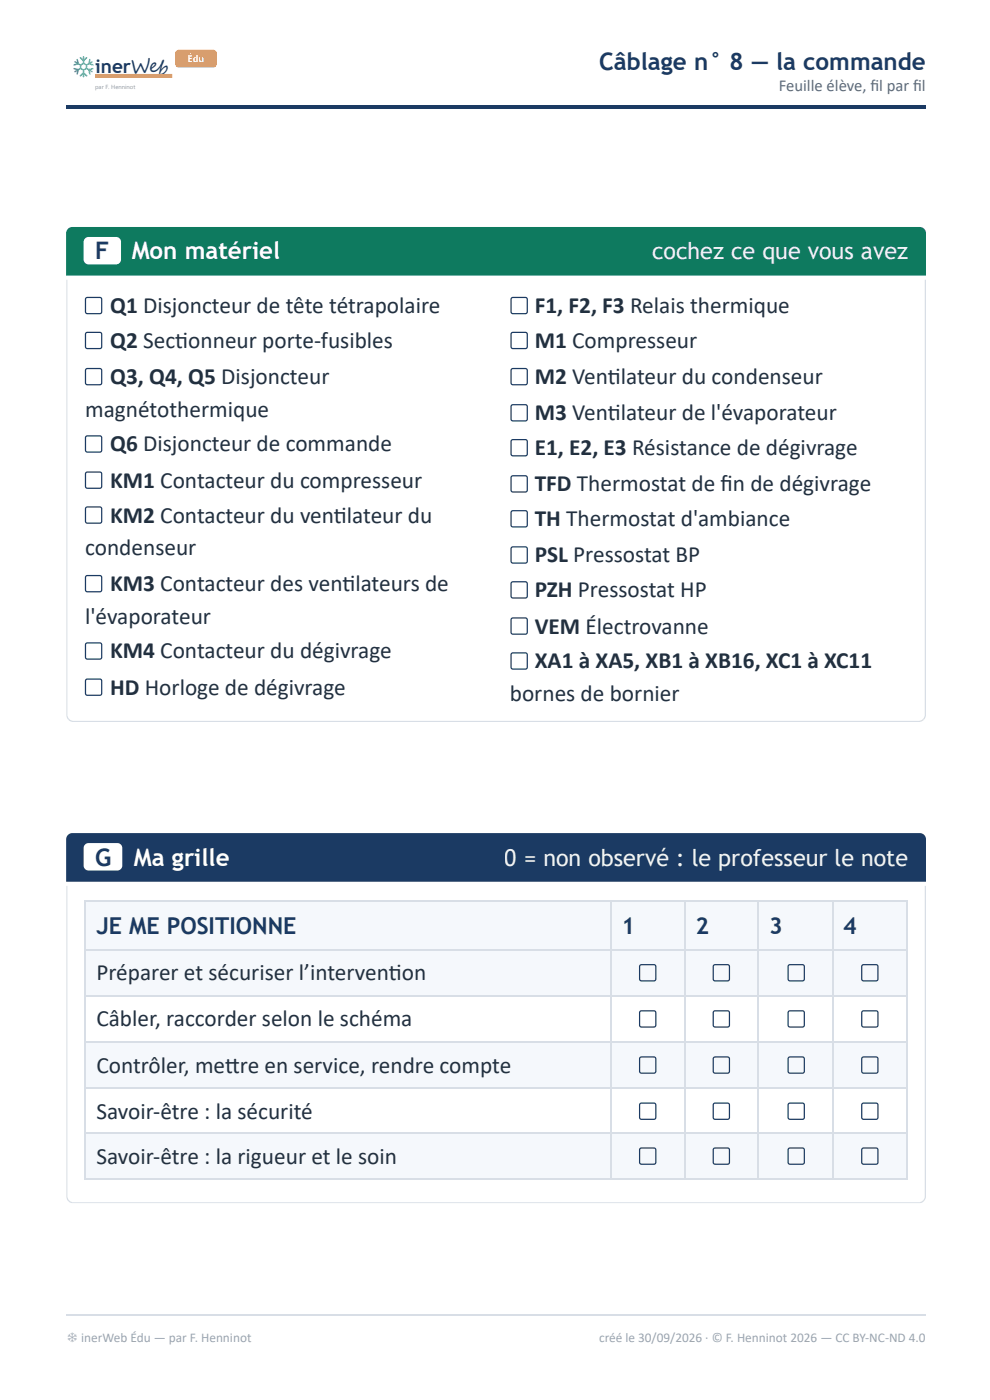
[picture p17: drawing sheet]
<svg xmlns="http://www.w3.org/2000/svg" width="210mm" height="297mm" viewBox="0 0 210 297" stroke-linecap="round" stroke-linejoin="round" font-family="sans-serif">
<defs><g id="words">
<g font-size="5.1" fill="#1b3a63">
<text x="127" y="14.8">Câblage n° 8 — la commande</text>
<text x="20.2" y="55">F</text>
<text x="20.2" y="183.6">G</text>
</g>
<g font-size="5.1" fill="#fff">
<text x="27.9" y="55">Mon matériel</text>
<text x="28.4" y="183.6">Ma grille</text>
</g>
<g font-size="4.9" fill="#fff">
<text x="138.2" y="55">cochez ce que vous avez</text>
<text x="107.1" y="183.6">0 = non observé : le professeur le note</text>
</g>
<g font-size="4.9" fill="#22303f">
<text x="23.3" y="66.4">Q1 Disjoncteur de tête tétrapolaire</text>
<text x="113.4" y="66.4">F1, F2, F3 Relais thermique</text>
<text x="23.3" y="73.8">Q2 Sectonneur porte-fusibles</text>
<text x="37.2" y="73.8">i</text>
<text x="113.4" y="73.8">M1 Compresseur</text>
<text x="23.3" y="81.5">Q3, Q4, Q5 Disjoncteur</text>
<text x="113.4" y="81.5">M2 Ventlateur du condenseur</text>
<text x="128.9" y="81.5">i</text>
<text x="18.1" y="88.4">magnétothermique</text>
<text x="113.4" y="89.2">M3 Ventlateur de l'évaporateur</text>
<text x="128.9" y="89.2">i</text>
<text x="23.3" y="95.8">Q6 Disjoncteur de commande</text>
<text x="113.4" y="96.6">E1, E2, E3 Résistance de dégivrage</text>
<text x="23.3" y="103.5">KM1 Contacteur du compresseur</text>
<text x="113.4" y="104.2">TFD Thermostat de fi n de dégivrage</text>
<text x="23.3" y="110.9">KM2 Contacteur du ventlateur du</text>
<text x="70.8" y="110.9">i</text>
<text x="113.4" y="111.7">TH Thermostat d'ambiance</text>
<text x="18.1" y="117.7">condenseur</text>
<text x="113.4" y="119.3">PSL Pressostat BP</text>
<text x="23.3" y="125.4">KM3 Contacteur des ventlateurs de</text>
<text x="72.6" y="125.4">i</text>
<text x="113.4" y="126.7">PZH Pressostat HP</text>
<text x="18.1" y="132.3">l'évaporateur</text>
<text x="113.4" y="134.4">VEM Électrovanne</text>
<text x="23.3" y="139.7">KM4 Contacteur du dégivrage</text>
<text x="113.4" y="141.8">XA1 à XA5, XB1 à XB16, XC1 à XC11</text>
<text x="23.3" y="147.4">HD Horloge de dégivrage</text>
<text x="108.1" y="148.7">bornes de bornier</text>
<text x="20.4" y="208">Préparer et sécuriser l’interventon</text>
<text x="82.4" y="208">i</text>
<text x="20.4" y="217.8">Câbler, raccorder selon le schéma</text>
<text x="20.4" y="227.5">Contrôler, metre en service, rendre compte</text>
<text x="47.7" y="227.5">t</text>
<text x="20.4" y="237.3">Savoir-être : la sécurité</text>
<text x="20.4" y="246.9">Savoir-être : la rigueur et le soin</text>
</g>
<g font-size="4.9" fill="#1b3a63">
<text x="20.4" y="198.2">JE ME POSITIONNE</text>
<text x="131.8" y="198.2">1</text>
<text x="147.4" y="198.2">2</text>
<text x="163.1" y="198.2">3</text>
<text x="178.8" y="198.2">4</text>
</g>
<g font-size="4.5" fill="#1b3a63">
<text x="14.5" y="15.8">❄</text>
<text x="14.5" y="15.8">️</text>
</g>
<text font-size="4" fill="#1b3a63" x="20.2" y="15.6">inerWeb</text>
<text font-size="3.5" fill="#5d6b7c" x="165.1" y="19.3">Feuille élève, fi l par fi l</text>
<g font-size="2.8" fill="#9aa5b1">
<text x="14.1" y="284.7">❄ inerWeb Édu — par F. Henninot</text>
<text x="127" y="284.7">créé le 30/09/2026 · © F. Henninot 2026 — CC BY-NC-ND 4.0</text>
</g>
<text font-size="2" fill="#fff" x="39.8" y="13.2">Édu</text>
<text font-size="1.3" fill="#999" x="20.2" y="18.9">par F. Henninot</text>
</g></defs>
<path d="M14 22.2h182.3v.8h-182.3z" fill="#1b3a63"/>
<path d="M20.2 16.1h16.3" fill="none" stroke="#e8914a" stroke-width=".79" stroke-linecap="butt"/>
<path d="M37.4 10.8l.5-.2h7.3a.75 .75 0 0 1 .7 .7v2.3a.75 .75 0 0 1-.7 .7h-7.3a.75 .75 0 0 1-.8-.7v-2.3z" fill="#e8914a"/>
<path d="M14.4 48.5l.9-.3h179.7a1.32 1.32 0 0 1 1.3 1.3v9h-182.3v-9z" fill="#0e7a5f"/>
<path d="M18 50.6l.8-.3h5.8a1.06 1.06 0 0 1 1.1 1v3.7a1.06 1.06 0 0 1-1.1 1.1h-5.8a1.06 1.06 0 0 1-1.1-1.1v-3.7z" fill="#fff"/>
<g fill="#d8dee6">
<path d="M14 152.2h182.3v1h-182.3z"/>
<path d="M195.3 59.3h1v93.9h-1z"/>
<path d="M14 59.3h1v93.9h-1z"/>
</g>
<g fill="none" stroke="#1b3a63" stroke-width=".26">
<path d="M18.2 63.2l.3-.1 2.9 .1 .2 .3-.2 2.9-.2 .1-3-.1-.1-.3zM18.2 70.6l.3-.1 2.9 .1 .2 .3-.2 2.9-.2 .2-3-.2-.1-.2zM18.2 78.3l.3-.1 2.9 .1 .2 .3-.2 2.9-.2 .1-3-.1-.1-.3zM108.5 63.2l.2-.1 3 .1 .1 .3-.1 2.9-.3 .1-2.9-.1-.2-.3zM108.5 70.6l.2-.1 3 .1 .1 .3-.1 2.9-.3 .2-2.9-.2-.2-.2zM108.5 78.3l.2-.1 3 .1 .1 .3-.1 2.9-.3 .1-2.9-.1-.2-.3zM18.2 92.6l.3-.1 2.9 .1 .2 .3-.2 2.9-.2 .1-3-.1-.1-.3zM108.5 86l.2-.1 3 .1 .1 .3-.1 2.9-.3 .1-2.9-.1-.2-.3zM108.5 93.4l.2-.1 3 .1 .1 .3-.1 2.9-.3 .1-2.9-.1-.2-.3zM18.2 100.3l.3-.2 2.9 .2 .2 .2-.2 3-.2 .1-3-.1-.1-.3zM18.2 107.7l.3-.1 2.9 .1 .2 .3-.2 2.9-.2 .1-3-.1-.1-.3zM108.5 101.1l.2-.2 3 .2 .1 .2-.1 3-.3 .1-2.9-.1-.2-.3z"/>
<path d="M108.5 108.5l.2-.2 3 .2 .1 .2-.1 3-.3 .1-2.9-.1-.2-.3zM108.5 116.1l.2-.1 3 .1 .1 .3-.1 2.9-.3 .2-2.9-.2-.2-.2zM18.2 122.2l.3-.1 2.9 .1 .2 .3-.2 2.9-.2 .1-3-.1-.1-.3zM18.2 136.5l.3-.1 2.9 .1 .2 .3-.2 2.9-.2 .1-3-.1-.1-.3zM108.5 123.5l.2-.1 3 .1 .1 .3-.1 3-.3 .1-2.9-.1-.2-.3zM108.5 131.2l.2-.1 3 .1 .1 .3-.1 2.9-.3 .1-2.9-.1-.2-.3zM108.5 138.6l.2-.1 3 .1 .1 .3-.1 2.9-.3 .1-2.9-.1-.2-.2zM18.2 144.2l.3-.1 2.9 .1 .2 .3-.2 2.9-.2 .1-3-.1-.1-.3z"/>
</g>
<path d="M14.4 177.1l.9-.4h179.7a1.32 1.32 0 0 1 1.3 1.4v9h-182.3v-9z" fill="#1b3a63"/>
<path d="M18 179.2l.8-.3h6.1a1.06 1.06 0 0 1 1 1v3.7a1.06 1.06 0 0 1-1 1.1h-6.1a1.06 1.06 0 0 1-1.1-1.1v-3.7z" fill="#fff"/>
<g fill="#d8dee6">
<path d="M14 254.3h182.3v1h-182.3z"/>
<path d="M195.3 187.9h1v67.4h-1z"/>
<path d="M14 187.9h1v67.4h-1z"/>
</g>
<g fill="#f5f8fc">
<path d="M18.3 191.3h111.3v10.3h-111.3z"/>
<path d="M129.6 191.3h15.7v10.3h-15.7z"/>
<path d="M145.3 191.3h15.6v10.3h-15.6z"/>
<path d="M160.9 191.3h15.6v10.3h-15.6z"/>
<path d="M176.5 191.3h15.6v10.3h-15.6z"/>
<path d="M18.3 201.6h111.3v9.8h-111.3z"/>
<path d="M129.6 201.6h15.7v9.8h-15.7z"/>
<path d="M145.3 201.6h15.6v9.8h-15.6z"/>
<path d="M160.9 201.6h15.6v9.8h-15.6z"/>
<path d="M176.5 201.6h15.6v9.8h-15.6z"/>
<path d="M18.3 220.9h111.3v9.8h-111.3z"/>
<path d="M129.6 220.9h15.7v9.8h-15.7z"/>
<path d="M145.3 220.9h15.6v9.8h-15.6z"/>
<path d="M160.9 220.9h15.6v9.8h-15.6z"/>
<path d="M176.5 220.9h15.6v9.8h-15.6z"/>
<path d="M18.3 240.5h111.3v9.8h-111.3z"/>
<path d="M129.6 240.5h15.7v9.8h-15.7z"/>
<path d="M145.3 240.5h15.6v9.8h-15.6z"/>
<path d="M160.9 240.5h15.6v9.8h-15.6z"/>
<path d="M176.5 240.5h15.6v9.8h-15.6z"/>
</g>
<g fill="none" stroke="#d8dee6" stroke-width=".26">
<path d="M18 191.2h174.4M18.1 191v59.3M129.5 191v59.3M145.1 191v59.3M160.7 191v59.3M176.6 191v59.3M192.2 191v59.3M18 201.5h174.4M18 211.3h174.4M18 221.1h174.4M18 230.8h174.4M18 240.4h174.4"/>
<path d="M18 250.2h174.4M14 279h182.3"/>
</g>
<g fill="none" stroke="#1b3a63" stroke-width=".26">
<path d="M135.7 204.8l.3-.1 2.9 .1 .1 .3-.1 2.9-.3 .1-2.9-.1-.1-.3zM135.7 214.6l.3-.2 2.9 .2 .1 .2-.1 3-.3 .1-2.9-.1-.1-.3zM151.3 204.8l.3-.1 2.9 .1 .1 .3-.1 2.9-.2 .1-3-.1-.1-.3zM151.3 214.6l.3-.2 2.9 .2 .1 .2-.1 3-.2 .1-3-.1-.1-.3zM167.2 204.8l.3-.1 2.9 .1 .1 .3-.1 2.9-.3 .1-2.9-.1-.1-.3zM167.2 214.6l.3-.2 2.9 .2 .1 .2-.1 3-.3 .1-2.9-.1-.1-.3zM182.8 204.8l.3-.1 2.9 .1 .1 .3-.1 2.9-.3 .1-2.9-.1-.1-.3zM182.8 214.6l.3-.2 2.9 .2 .1 .2-.1 3-.3 .1-2.9-.1-.1-.3zM135.7 224.4l.3-.2 2.9 .2 .1 .2-.1 3-.3 .1-2.9-.1-.1-.3zM135.7 234.1l.3-.1 2.9 .1 .1 .3-.1 2.9-.3 .2-2.9-.2-.1-.2zM151.3 224.4l.3-.2 2.9 .2 .1 .2-.1 3-.2 .1-3-.1-.1-.3zM151.3 234.1l.3-.1 2.9 .1 .1 .3-.1 2.9-.2 .2-3-.2-.1-.2z"/>
<path d="M167.2 224.4l.3-.2 2.9 .2 .1 .2-.1 3-.3 .1-2.9-.1-.1-.3zM167.2 234.1l.3-.1 2.9 .1 .1 .3-.1 2.9-.3 .2-2.9-.2-.1-.2zM182.8 224.4l.3-.2 2.9 .2 .1 .2-.1 3-.3 .1-2.9-.1-.1-.3zM182.8 234.1l.3-.1 2.9 .1 .1 .3-.1 2.9-.3 .2-2.9-.2-.1-.2zM135.7 243.7l.3-.2 2.9 .2 .1 .2-.1 3-.3 .1-2.9-.1-.1-.3zM151.3 243.7l.3-.2 2.9 .2 .1 .2-.1 3-.2 .1-3-.1-.1-.3zM167.2 243.7l.3-.2 2.9 .2 .1 .2-.1 3-.3 .1-2.9-.1-.1-.3zM182.8 243.7l.3-.2 2.9 .2 .1 .2-.1 3-.3 .1-2.9-.1-.1-.3z"/>
</g>
<use href="#words"/>
</svg>
